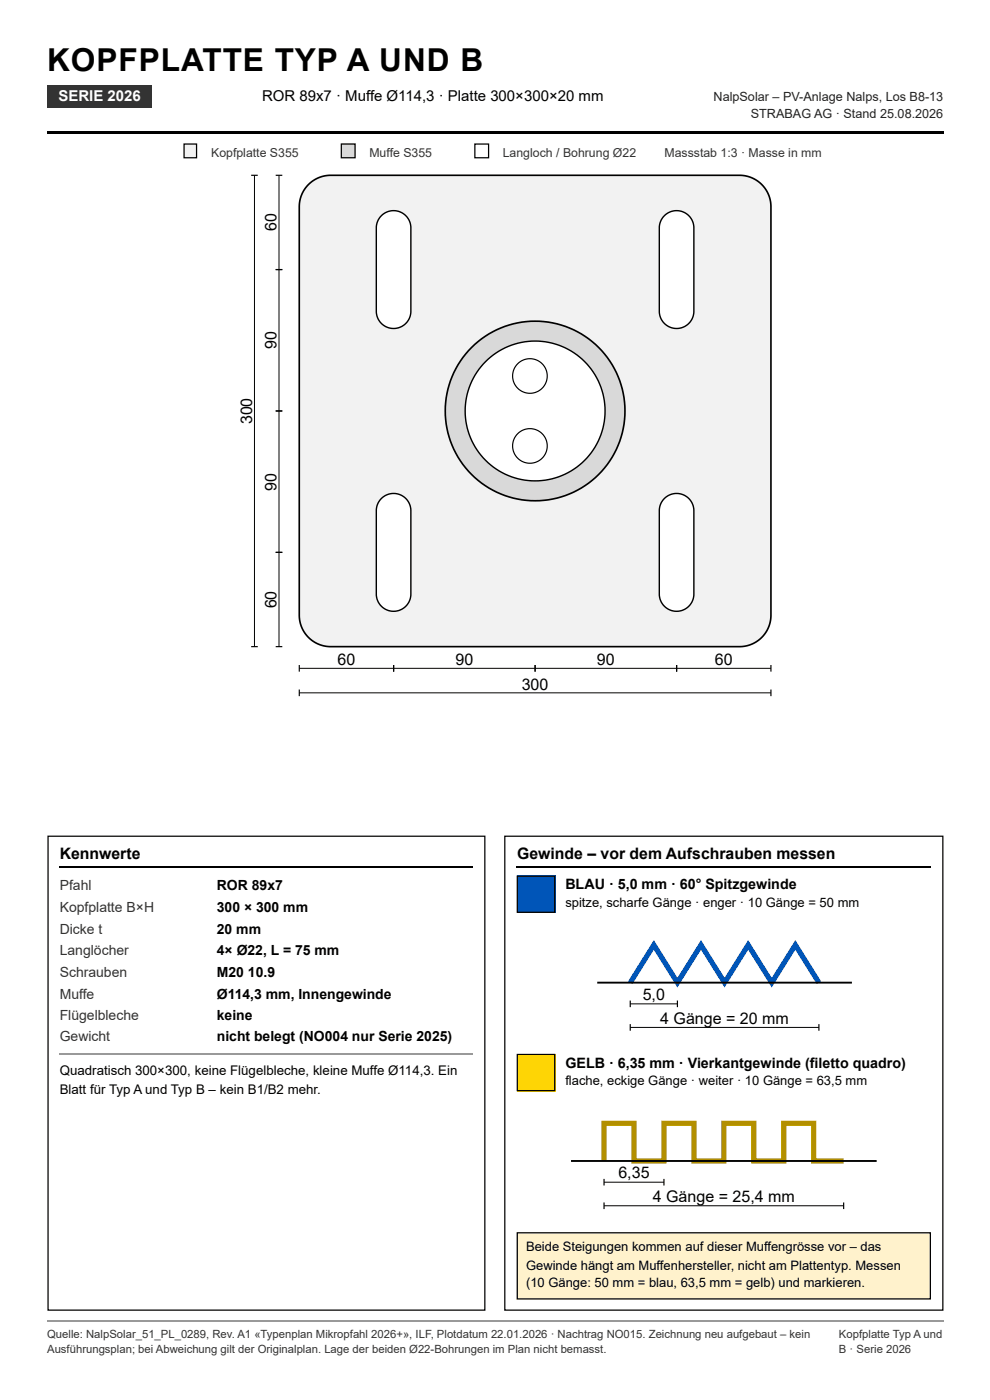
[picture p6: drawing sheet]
<svg xmlns="http://www.w3.org/2000/svg" width="210mm" height="297mm" viewBox="0 0 210 297" stroke-linecap="round" stroke-linejoin="round" font-family="sans-serif">
<defs><g id="words">
<text font-size="6.7" x="10" y="15.1">KOPFPLATTE TYP A UND B</text>
<g font-size="3.4">
<text x="58.6" y="49.1" transform="rotate(-90 58.6 49.1)">60</text>
<text x="58.6" y="74.1" transform="rotate(-90 58.6 74.1)">90</text>
<text x="53.4" y="90" transform="rotate(-90 53.4 90)">300</text>
<text x="58.6" y="104.1" transform="rotate(-90 58.6 104.1)">90</text>
<text x="58.6" y="129.1" transform="rotate(-90 58.6 129.1)">60</text>
<text x="71.6" y="141.1">60</text>
<text x="96.6" y="141.1">90</text>
<text x="126.6" y="141.1">90</text>
<text x="151.6" y="141.1">60</text>
<text x="110.6" y="146.3">300</text>
<text x="136.3" y="212.2">5,0</text>
<text x="140" y="217.2">4 Gänge = 20 mm</text>
<text x="131.1" y="250">6,35</text>
<text x="138.4" y="255">4 Gänge = 25,4 mm</text>
</g>
<g font-size="3.3">
<text x="12.7" y="182.3">Kennwerte</text>
<text x="109.7" y="182.3">Gewinde – vor dem Aufschrauben messen</text>
</g>
<text font-size="3.2" fill="#fff" x="12.4" y="21.4">SERIE 2026</text>
<text font-size="3.2" x="55.6" y="21.4">ROR 89x7 · Muffe Ø114,3 · Platte 300×300×20 mm</text>
<g font-size="3" fill="#333">
<text x="12.7" y="188.9">Pfahl</text>
<text x="12.7" y="193.4">Kopfplatte B×H</text>
<text x="12.7" y="198.2">Dicke t</text>
<text x="12.7" y="202.7">Langlöcher</text>
<text x="12.7" y="207.2">Schrauben</text>
<text x="12.7" y="211.9">Muffe</text>
<text x="12.7" y="216.4">Flügelbleche</text>
<text x="12.7" y="220.9">Gewicht</text>
</g>
<g font-size="3">
<text x="46" y="188.9">ROR 89x7</text>
<text x="119.9" y="188.6">BLAU · 5,0 mm · 60° Spitzgewinde</text>
<text x="46" y="193.4">300 × 300 mm</text>
<text x="46" y="198.2">20 mm</text>
<text x="46" y="202.7">4× Ø22, L = 75 mm</text>
<text x="46" y="207.2">M20</text>
<text x="52.6" y="207.2">10.9</text>
<text x="46" y="211.9">Ø114,3 mm, Innengewinde</text>
<text x="46" y="216.4">keine</text>
<text x="46" y="220.9">nicht belegt (NO004 nur Serie 2025)</text>
<text x="119.9" y="226.5">GELB · 6,35 mm · Vierkantgewinde (filetto quadro)</text>
</g>
<g font-size="2.8">
<text x="119.9" y="192.4">spitze, scharfe Gänge · enger · 10 Gänge = 50 mm</text>
<text x="12.7" y="228.1">Quadratisch 300×300, keine Flügelbleche, kleine Muffe Ø114,3. Ein</text>
<text x="12.7" y="232">Blatt für Typ A und Typ B – kein B1/B2 mehr.</text>
<text x="119.9" y="230.2">flache, eckige Gänge · weiter · 10 Gänge = 63,5 mm</text>
<text x="111.5" y="265.4">Beide Steigungen kommen auf dieser Muffengrösse vor – das</text>
<text x="111.5" y="269.3">Gewinde hängt am Muffenhersteller, nicht am Plattentyp. Messen</text>
<text x="111.5" y="273.1">(10 Gänge: 50 mm = blau, 63,5 mm = gelb) und markieren.</text>
</g>
<g font-size="2.7" fill="#222">
<text x="151.3" y="21.4">NalpSolar – PV-Anlage Nalps, Los B8-13</text>
<text x="159.2" y="25.1">STRABAG AG · Stand 25.08.2026</text>
</g>
<g font-size="2.6" fill="#333">
<text x="44.8" y="33.3">Kopfplatte S355</text>
<text x="78.3" y="33.3">Muffe S355</text>
<text x="106.6" y="33.3">Langloch / Bohrung Ø22</text>
<text x="140.9" y="33.3">Massstab 1:3 · Masse in mm</text>
</g>
<g font-size="2.4" fill="#333">
<text x="10" y="283.9">Quelle: NalpSolar_51_PL_0289, Rev. A1 «Typenplan Mikropfahl 2026+», ILF, Plotdatum 22.01.2026 · Nachtrag NO015. Zeichnung neu aufgebaut – kein</text>
<text x="10" y="287.1">Ausführungsplan; bei Abweichung gilt der Originalplan. Lage der beiden Ø22-Bohrungen im Plan nicht bemasst.</text>
<text x="177.9" y="283.9">Kopfplatte Typ A und</text>
<text x="177.9" y="287.1">B · Serie 2026</text>
</g>
</g></defs>
<path d="M10.1 27.8h189.9v.5h-189.9z" fill="#000"/>
<path d="M10.1 18h22.2v4.8h-22.2z" fill="#333"/>
<path d="M38.9 30.4h2.9v3.2h-2.9z" fill="#f2f2f2"/>
<path d="M39 30.6h2.7v2.9h-2.7z" fill="none" stroke="#000" stroke-width=".26"/>
<path d="M72.2 30.4h3.2v3.2h-3.2z" fill="#d9d9d9"/>
<path d="M72.4 30.6h2.9v2.9h-2.9z" fill="none" stroke="#000" stroke-width=".26"/>
<path d="M100.5 30.4h3.2v3.2h-3.2z" fill="#fff"/>
<path d="M100.7 30.6h2.9v2.9h-2.9z" fill="none" stroke="#000" stroke-width=".26"/>
<path d="M65.4 39.1a6.7 6.7 0 0 1 4.7-1.9h86.7a6.7 6.7 0 0 1 6.6 6.7v86.6a6.7 6.7 0 0 1-6.6 6.7h-86.7a6.7 6.7 0 0 1-6.7-6.7v-86.6a6.7 6.7 0 0 1 2-4.8z" fill="#f2f2f2"/>
<path d="M65.4 39.1a6.7 6.7 0 0 1 4.7-1.9h86.7a6.7 6.7 0 0 1 6.6 6.7v86.6a6.7 6.7 0 0 1-6.6 6.7h-86.7a6.7 6.7 0 0 1-6.7-6.7v-86.6a6.7 6.7 0 0 1 2-4.8z" fill="none" stroke="#000" stroke-width=".35"/>
<path d="M80.9 45.8a3.7 3.7 0 0 1 3.9-.8 3.7 3.7 0 0 1 2.3 3.4v17.6a3.7 3.7 0 0 1-3.7 3.7 3.7 3.7 0 0 1-3.6-3.7v-17.9l.4-1.4z" fill="#fff"/>
<path d="M80.9 45.8a3.7 3.7 0 0 1 3.9-.8 3.7 3.7 0 0 1 2.3 3.4v17.6a3.7 3.7 0 0 1-3.7 3.7 3.7 3.7 0 0 1-3.6-3.7v-17.9l.4-1.4z" fill="none" stroke="#000" stroke-width=".3"/>
<path d="M80.9 105.8a3.7 3.7 0 0 1 3.9-.8 3.7 3.7 0 0 1 2.3 3.4v17.6a3.7 3.7 0 0 1-3.7 3.7 3.7 3.7 0 0 1-3.6-3.7v-17.9l.4-1.4z" fill="#fff"/>
<path d="M80.9 105.8a3.7 3.7 0 0 1 3.9-.8 3.7 3.7 0 0 1 2.3 3.4v17.6a3.7 3.7 0 0 1-3.7 3.7 3.7 3.7 0 0 1-3.6-3.7v-17.9l.4-1.4z" fill="none" stroke="#000" stroke-width=".3"/>
<path d="M140.9 45.8a3.7 3.7 0 0 1 3.9-.8 3.7 3.7 0 0 1 2.3 3.4v17.6a3.7 3.7 0 0 1-3.7 3.7 3.7 3.7 0 0 1-3.6-3.7v-17.9l.4-1.4z" fill="#fff"/>
<path d="M140.9 45.8a3.7 3.7 0 0 1 3.9-.8 3.7 3.7 0 0 1 2.3 3.4v17.6a3.7 3.7 0 0 1-3.7 3.7 3.7 3.7 0 0 1-3.6-3.7v-17.9l.4-1.4z" fill="none" stroke="#000" stroke-width=".3"/>
<path d="M140.9 105.8a3.7 3.7 0 0 1 3.9-.8 3.7 3.7 0 0 1 2.3 3.4v17.6a3.7 3.7 0 0 1-3.7 3.7 3.7 3.7 0 0 1-3.6-3.7v-17.9l.4-1.4z" fill="#fff"/>
<path d="M140.9 105.8a3.7 3.7 0 0 1 3.9-.8 3.7 3.7 0 0 1 2.3 3.4v17.6a3.7 3.7 0 0 1-3.7 3.7 3.7 3.7 0 0 1-3.6-3.7v-17.9l.4-1.4z" fill="none" stroke="#000" stroke-width=".3"/>
<circle cx="113.4" cy="87.2" r="19" fill="#d9d9d9"/>
<circle cx="113.4" cy="87.2" r="19" fill="none" stroke="#000" stroke-width=".35"/>
<circle cx="113.4" cy="87.2" r="14.8" fill="#fff"/>
<circle cx="113.4" cy="87.2" r="14.8" fill="none" stroke="#000" stroke-width=".3"/>
<circle cx="112.3" cy="79.8" r="3.7" fill="#fff"/>
<circle cx="112.3" cy="79.8" r="3.7" fill="none" stroke="#000" stroke-width=".25"/>
<circle cx="112.3" cy="94.6" r="3.7" fill="#fff"/>
<g fill="none" stroke="#000" stroke-width=".25">
<path d="M53.3 37.2h1.3M58.4 37.2h1.4M58.4 57.2h1.4M58.4 87.2h1.4M58.4 117.2h1.4M53.3 137.2h1.3M58.4 137.2h1.4M63.4 141.1v1.4M63.4 146.3v1.4M83.4 141.1v1.4M113.4 141.1v1.4M143.4 141.1v1.4"/>
<path d="M163.4 141.1v1.4M163.4 146.3v1.4"/>
<circle cx="112.3" cy="94.6" r="3.7"/>
</g>
<path d="M53.9 37.2v100M59.1 37.2v100M63.4 147h100M63.4 141.8h100" fill="none" stroke="#000" stroke-width=".21"/>
<path d="M10.2 177.4h92.6v100.5h-92.6zM107 177.4h92.9v100.5h-92.9zM12.7 184h87.6M109.5 184h87.9" fill="none" stroke="#000" stroke-width=".26"/>
<path d="M12.7 223.7h87.6" fill="none" stroke="#999" stroke-width=".26"/>
<path d="M109.5 261.4h87.9v14.3h-87.9z" fill="#fff2cc"/>
<path d="M109.7 261.5h87.5v14.1h-87.5z" fill="none" stroke="#000" stroke-width=".26"/>
<path d="M109.5 185.7h8.2v8h-8.2z" fill="#0055b8"/>
<path d="M109.7 185.9h7.9v7.6h-7.9z" fill="none" stroke="#000" stroke-width=".26"/>
<path d="M133.6 208.5l5-8 5 8 5-8 5 8 5-8 5 8 5-8 5 8" fill="none" stroke="#0055b8" stroke-width="1.1" stroke-linecap="butt"/>
<path d="M126.6 208.5h54" fill="none" stroke="#000" stroke-width=".4"/>
<path d="M133.6 213h10M133.6 218h40" fill="none" stroke="#000" stroke-width=".21"/>
<path d="M133.6 212.3v1.4M133.6 217.3v1.4M143.6 212.3v1.4M173.6 217.3v1.4" fill="none" stroke="#000" stroke-width=".25"/>
<path d="M109.5 223.6h8.2v7.9h-8.2z" fill="#ffd500"/>
<path d="M109.7 223.7h7.9v7.7h-7.9z" fill="none" stroke="#000" stroke-width=".26"/>
<path d="M128.1 246.3v-8h6.3v8h6.4v-8h6.3v8h6.4v-8h6.3v8h6.4v-8h6.3v8h6.4" fill="none" stroke="#b38f00" stroke-width="1.1" stroke-linecap="butt"/>
<path d="M121.1 246.3h64.8" fill="none" stroke="#000" stroke-width=".4"/>
<path d="M128.1 250.8h12.7M128.1 255.8h50.8" fill="none" stroke="#000" stroke-width=".21"/>
<path d="M128.1 250.1v1.4M128.1 255.1v1.4M140.8 250.1v1.4M178.9 255.1v1.4" fill="none" stroke="#000" stroke-width=".25"/>
<path d="M10.1 280.3h189.9" fill="none" stroke="#999" stroke-width=".26"/>
<use href="#words"/>
</svg>
